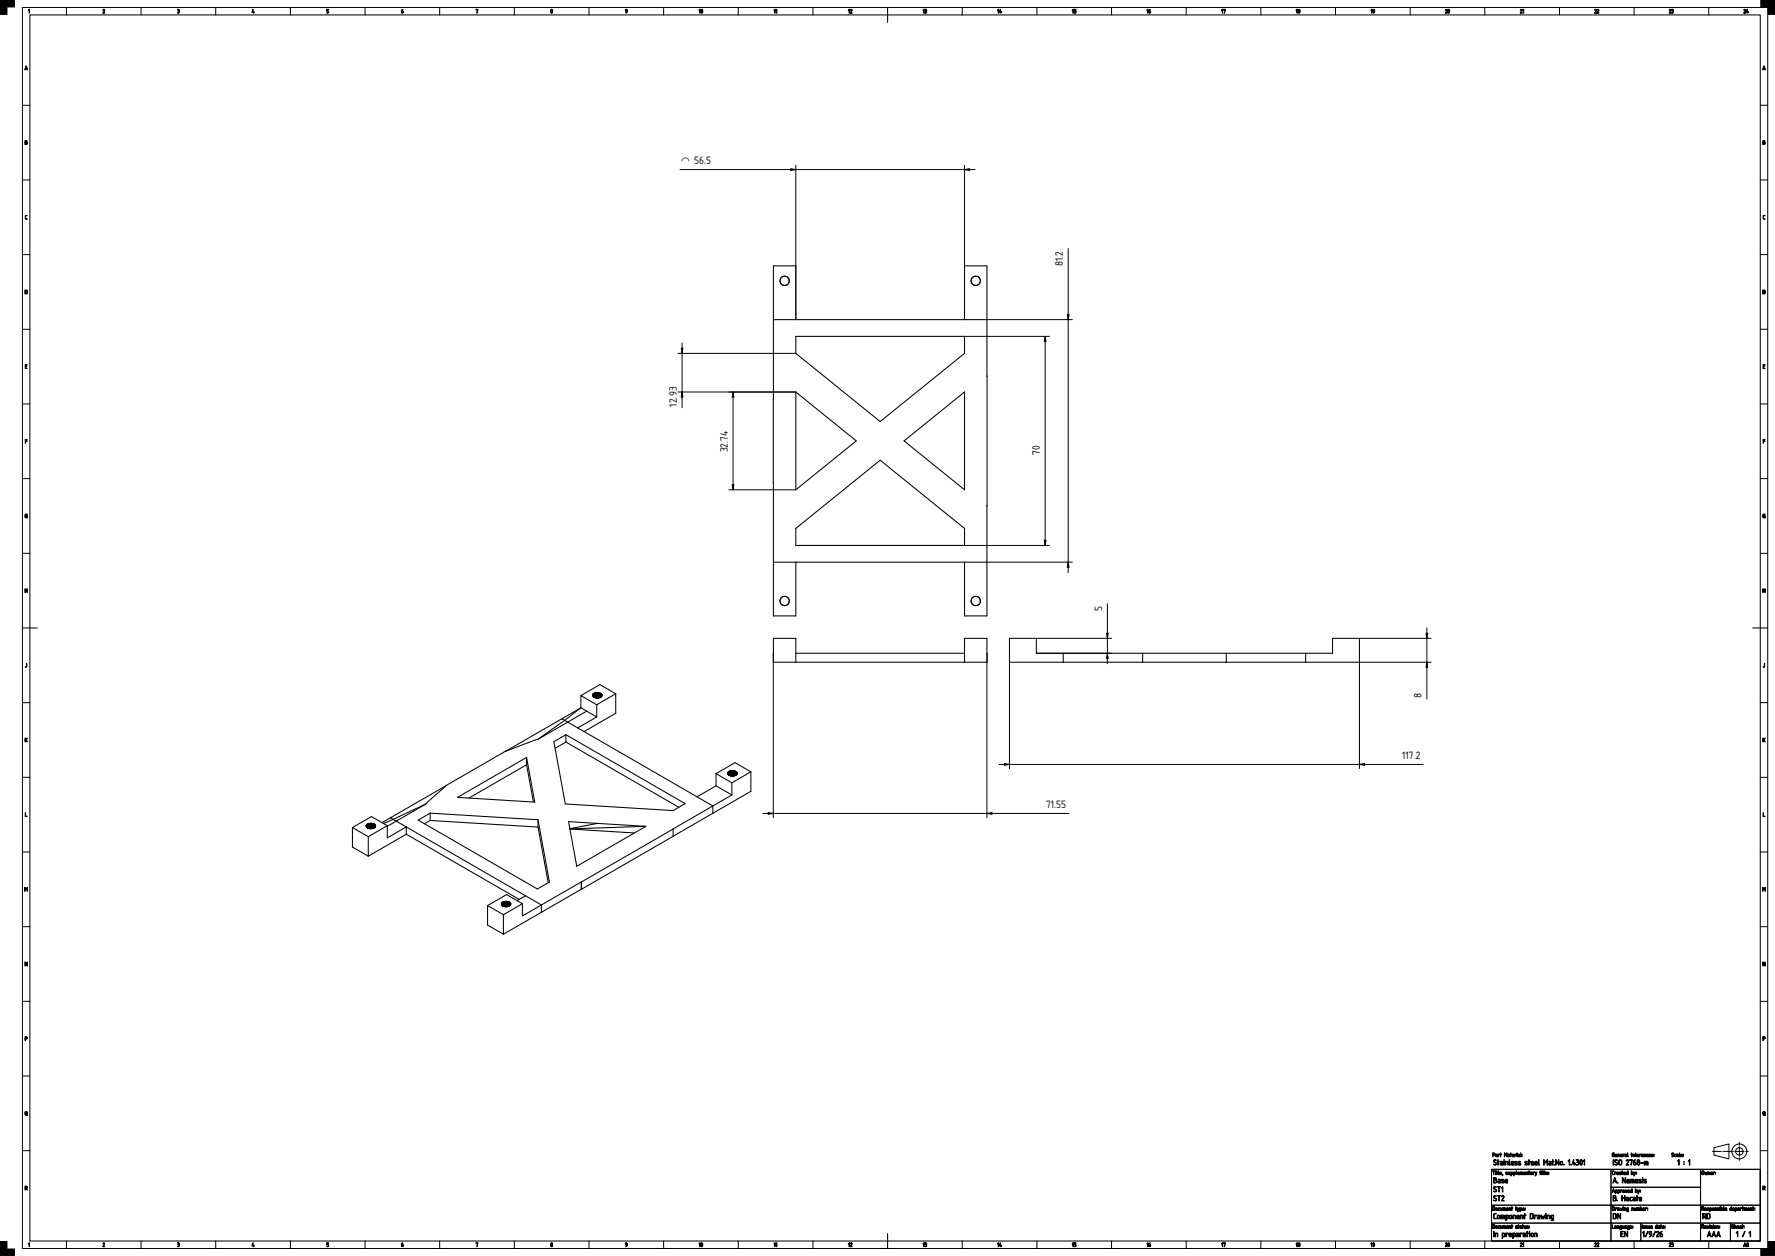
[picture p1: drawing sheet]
<svg xmlns="http://www.w3.org/2000/svg" width="1189mm" height="841mm" viewBox="0 0 1189 841" stroke-linecap="round" stroke-linejoin="round" font-family="sans-serif">
<defs><g id="words">
<g font-size="6.7">
<text x="456" y="110">◠ 56.5</text>
<text x="712" y="178" transform="rotate(-90 712 178)">81.2</text>
<text x="453" y="272" transform="rotate(-90 453 272)">12.93</text>
<text x="487" y="303" transform="rotate(-90 487 303)">32.74</text>
<text x="697" y="305" transform="rotate(-90 697 305)">70</text>
<text x="738" y="409" transform="rotate(-90 738 409)">5</text>
<text x="952" y="467" transform="rotate(-90 952 467)">8</text>
<text x="939" y="508">117.2</text>
<text x="701" y="541">71.55</text>
</g>
</g></defs>
<path d="M20 10h1159v821h-1159zM594 5v10M15 420h10M1174 420h10M999 783h180v48h-180zM594 826v10" fill="none" stroke="#000" stroke-width=".7"/>
<g fill="none" stroke="#000" stroke-width=".67">
<path d="M15 5h1169v831h-1169zM44 5v5M94 5v5M144 5v5M194 5v5M244 5v5M294 5v5M344 5v5M394 5v5M444 5v5M494 5v5M544 5v5"/>
<path d="M644 5v5M694 5v5M744 5v5M794 5v5M844 5v5M894 5v5M944 5v5M994 5v5M1044 5v5M1094 5v5M1144 5v5M15 70h5"/>
<path d="M1179 70h5M15 120h5M1179 120h5M15 170h5M1179 170h5M15 220h5M1179 220h5M15 270h5M1179 270h5M15 320h5M1179 320h5M15 370h5"/>
<path d="M1179 370h5M590 435h.1M15 470h5M1179 470h5M15 520h5M1179 520h5M15 570h5M1179 570h5M15 620h5M1179 620h5M15 670h5M1179 670h5"/>
<path d="M15 720h5M1179 720h5M15 770h5M1148 768l10-2v10l-10-3zM1179 770h5M999 783h80v24h-80zM1079 795h60v12h-60zM1079 783h60v12h-60zM1139 783h40v24h-40zM999 807h80v12h-80zM999 819h80v12h-80zM1079 807h60v12h-60z"/>
<path d="M1079 819h20v12h-20zM1099 819h40v12h-40zM1139 819h20v12h-20zM1139 807h40v12h-40zM1159 819h20v12h-20zM44 831v5M94 831v5M144 831v5M194 831v5M244 831v5M294 831v5M344 831v5"/>
<path d="M394 831v5M444 831v5M494 831v5M544 831v5M644 831v5M694 831v5M744 831v5M794 831v5M844 831v5M894 831v5M944 831v5M994 831v5"/>
<path d="M1044 831v5M1094 831v5M1144 831v5"/>
<circle cx="1165" cy="771" r="5"/>
<circle cx="1165" cy="771" r="2.5"/>
</g>
<g fill="#000" stroke="#000" stroke-width=".67">
<path d="M20 6v3v-2h-1zM69 6l1 1-1 2h1h-1l1-2zM119 6h1v1a1 1 0 0 1 0 1 1 1 0 0 1-1 1 .7 .7 0 0 0 1-1 .7 .7 0 0 0-1-1h1zM169 6v2h1v1l-1-1zM219 6h1h-1v1l1 1v1h-1l1-1-1-1zM319 6h1l-1 3 1-3-1 1zM17 144h1l-1 1v1l1 1-1-1zM1181 144h1l-1 1v1l1 1-1-1zM17 244h1h-1v1h1h-1v2h1h-1zM1181 244h1h-1v1h1h-1v2h1h-1zM17 294h1h-1v1h1h-1v2zM1181 294h1h-1v1h1h-1v2z"/>
<path d="M17 344h1l-1 1v2h1v-2v2l-1-1zM1181 344h1l-1 1v2h1v-2v2l-1-1zM17 394v1h1v-1v3v-2h-1v2zM1181 394v1h1v-1v3v-2h-1v2zM18 444v2l-1 1 1-1zM1182 444v2l-1 1 1-1zM17 494v1l1-1v1v2l-1-2v2zM1181 494v1l1-1v1v2l-1-2v2zM17 544v3h1h-1zM1181 544v3h1h-1zM17 594v1l1-1v3v-2l-1 1v-1v2zM1181 594v1l1-1v3v-2l-1 1v-1v2z"/>
<path d="M17 644l1 2v-2v3l-1-2v2zM1181 644l1 2v-2v3l-1-2v2zM20 832v3v-2h-1zM69 832l1 1-1 2h1h-1l1-2zM119 832h1v1a1 1 0 0 1 0 1 1 1 0 0 1-1 1 .7 .7 0 0 0 1-1 .7 .7 0 0 0-1-1h1zM169 832v2h1v1l-1-1zM219 832h1h-1v1l1 1v1h-1l1-1-1-1zM319 832h1l-1 3 1-3-1 1z"/>
<path d="M269 7l1-1-1 1a.8 .8 0 0 1 1 1 .8 .8 0 0 1 0 1 .8 .8 0 0 1-1-1zM269 8h1z"/>
<path d="M369 8a.5 .5 0 0 0 1 0 .5 .5 0 0 0-1 0zM369 7a.5 .5 0 0 0 1 0 .5 .5 0 0 0-1 0zM369 6h1v1a.9 .9 0 0 1 0 1 .9 .9 0 0 1-1 0z"/>
<path d="M419 6a1.5 1.5 0 0 1 0 3l1-1-1-1zM419 7a.5 .5 0 0 0 1 0 .5 .5 0 0 0-1 0z"/>
<path d="M469 6v3v-2h-1zM470 6v3v-2zM470 6a1.2 1.2 0 0 1 1 1 1.2 1.2 0 0 1-1 2z"/>
<path d="M519 6v3v-2h-1zM520 6v3v-2z"/>
<path d="M569 6v3v-2h-1zM570 6l1 1-1 2h1h-2l1-2z"/>
<path d="M619 6v3v-2h-1zM619 6h1l1 1a1 1 0 0 1 0 1 1.1 1.1 0 0 1-2 1 .7 .7 0 0 0 1-1 .7 .7 0 0 0 0-1z"/>
<path d="M669 6v3v-2h-1zM670 6v2h1l-1 1-1-1z"/>
<path d="M719 6v3v-2h-1zM719 6h2h-1v1l1 1-1 1h-1l1-1-1-1z"/>
<path d="M769 6v3v-2h-1zM770 7v-1v1a.8 .8 0 0 1 1 1 .8 .8 0 0 1-1 1 .8 .8 0 0 1-1-1z"/>
<path d="M819 6v3v-2h-1zM819 6h2l-1 3v-3v1z"/>
<path d="M869 6v3v-2h-1zM870 8a.5 .5 0 0 0 1 0 .5 .5 0 0 0-1 0zM870 6l1 1a.9 .9 0 0 1 0 1 .9 .9 0 0 1-1 0z"/>
<path d="M919 6v3v-2h-1zM920 6a1.5 1.5 0 0 1 0 3v-1v-1z"/>
<path d="M968 6l1 1-1 2h1h-1l1-2zM970 6v3l1-2zM970 6a1.2 1.2 0 0 1 1 1 1.2 1.2 0 0 1-1 2z"/>
<path d="M1018 6l2 1-1 2h1h-2l1-2zM1020 6v3v-2z"/>
<path d="M1068 6l1 1-1 2h1h-1l1-2zM1070 6l1 1-1 2h1h-1l1-2z"/>
<path d="M1118 6l1 1-1 2h1h-1l1-2zM1120 6h1v1a1 1 0 0 1 0 1 1 1 0 0 1-1 1 .7 .7 0 0 0 1-1 .7 .7 0 0 0-1-1h1z"/>
<path d="M1168 6l1 1-1 2h1h-1l1-2zM1170 6v2h1v1l-1-1z"/>
<path d="M17 44l1 3v-1l-1 1zM18 45l-1 1h1z"/>
<path d="M1181 44l1 3v-1l-1 1zM1181 45v1h1z"/>
<path d="M17 94l1 1v1v1h-1zM17 96v1l1-1zM17 94v1h1z"/>
<path d="M1181 94l1 1v1v1h-1zM1181 96v1l1-1zM1181 94v1h1z"/>
<path d="M17 194v3h1v-2zM17 194l1 1v2h-1z"/>
<path d="M1181 194v3h1v-2zM1181 194l1 1v2h-1z"/>
<path d="M17 694v2l1-1zM17 694h1v1v1h-1v1z"/>
<path d="M1181 694v2l1-1zM1181 694h1v1v1h-1v1z"/>
<path d="M17 745v1l1 1v-2zM17 744l1 1v2l-1-1z"/>
<path d="M1181 745v1l1 1v-2zM1181 744l1 1v2l-1-1z"/>
<path d="M1000 772v1h1v-1zM1000 772h1v1l-1 1v1zM1002 774h1zM1002 773h1v2l-1-1h1zM1003 773h1l-1 2zM1005 772l1 1h-1v2zM1008 772v1l1-1v3v-2l-1 1v-1v2zM1010 774h1zM1010 773h1v2l-1-1h1zM1012 772v1v2zM1013 773l1 1zM1013 773h1v1h-1l1 1-1-1zM1015 773h1h-1v2zM1016 773v2zM1017 774h1zM1017 773h1v2l-1-1h1zM1018 772l1 3z"/>
<path d="M1001 777h1h-1l1 1a1 1 0 0 1 0 2 1.1 1.1 0 0 1-2-1l2 1v-1l-2-1zM1003 777l1 1-1 2v-2zM1005 779v1h1v-1zM1005 778h1v2h-1v-1h1v-1zM1007 778v2zM1007 777a.5 .5 0 0 1 1 0 .5 .5 0 0 1-1 0zM1008 778h2v2v-2h-1l-1 2zM1011 777v3zM1013 778l-1 1h2l-1-1zM1012 778h2v1h-2l2 1h-2zM1015 778h1h-1l1 1a.8 .8 0 0 1 0 1 .8 .8 0 0 1-1 0h1l-1-1zM1017 778h1h-1l1 1a.8 .8 0 0 1 0 1 .8 .8 0 0 1-1 0h1l-1-1zM1021 778h2h-1l1 1a.8 .8 0 0 1 0 1 1 1 0 0 1-2 0h2l-2-1zM1024 777v1h1h-1v2v-2zM1026 778v1h1v-1zM1026 778h1v1h-1l1 1h-1zM1028 778v1h1v-1zM1028 778h2v1h-2l2 1h-2zM1030 777l1 3h-1zM1034 777l1 1 1-1v3v-3l-1 2-1-2v3zM1038 779v1h1v-1zM1037 778h2v2h-2v-1h2v-1zM1040 777v1h1h-1v2l-1-2zM1042 777l2 2v-2v3l-2-3v3zM1045 778v1l1 1v-2zM1045 779a1.2 1.2 0 0 1 2 0 1.2 1.2 0 0 1-2 0zM1047 780h1zM1051 777v3v-3h-1zM1052 780h1zM1054 777v2l1-1v1v1l-1-1h-1zM1056 777h1v1a1.3 1.3 0 0 1 0 2 1.3 1.3 0 0 1-1 0 .9 .9 0 0 0 1-1 .9 .9 0 0 0-1-1l1-1zM1059 777a1.8 1.8 0 0 0 0 3l1-2zM1059 777a1.8 1.8 0 0 1 1 1 1.8 1.8 0 0 1-1 2l-1-2zM1061 777v3v-3h-1z"/>
<path d="M1080 777l1 3zM1082 777h1h-1l1 1a1 1 0 0 1 0 2 1 1 0 0 1-1-1l1 1v-1l-2-1zM1085 777v2v1l1-1v-2zM1084 777h2v2v1l-2-1zM1089 777h2l-1 3h1h-2l2-3h-1h-1zM1092 777h1l-1 3 1-3h-1zM1094 777h1l-1 1a1 1 0 0 1 2 0 1.1 1.1 0 0 1-1 2 1 1 0 0 1-1-1zM1094 778v2h1v-1zM1097 779a.7 .7 0 0 0 1 0 .7 .7 0 0 0-1 0zM1097 777a.6 .6 0 0 0 1 0 .6 .6 0 0 0-1 0zM1097 777h1v1a1.1 1.1 0 0 1 0 2 1.1 1.1 0 0 1-1 0 1.1 1.1 0 0 1 0-2zM1099 779h2zM1101 778h3v2l-1-2v2l-1-2-1 2z"/>
<path d="M1080 772h1l-1 1v1h1v-1v2l-1-1zM1082 773l1 1zM1082 773h1v1h-1l1 1-1-1zM1084 773h1v2l-1-2v2zM1086 773v1zM1085 773h1v1h-1l1 1-1-1zM1087 773h1h-1v2zM1088 773h2v2l-2-1h1zM1090 772v3zM1093 772v1v2zM1094 773v1l1-1zM1093 774a1 1 0 0 1 2 0 1 1 0 0 1-2 0zM1096 772v3zM1097 773v1zM1097 773h1v1h-1l1 1-2-1zM1098 773h1h-1v2zM1100 774h1zM1100 773h1v2l-1-1h1zM1101 773h1v2v-2h-1v2zM1103 773h1h-1v1l1 1-1-1zM1105 773v1zM1105 773h1v1h-1l1 1-2-1zM1106 773h1h-1l1 1v1l-1-1h1z"/>
<path d="M1120 772h1l-1 1h1a.7 .7 0 0 1 0 1 .7 .7 0 0 1-1 0h1l-1-1zM1122 773h1h-1v1l1 1-1-1zM1123 774h1zM1123 773h1v2l-1-1h1zM1125 772v3zM1126 773l1 1zM1126 773h1v1h-1l1 1-1-1z"/>
<path d="M1124 777l1 3-1-3zM1128 779v1zM1131 777l1 3-1-3z"/>
<path d="M17 794v2l1-1zM17 794l1 1v1v1v-1h-1v1z"/>
<path d="M1000 784h1l-1 3v-3zM1002 785v2zM1003 784v1v2zM1004 784v3zM1005 785l1 1zM1005 785h1v1h-1l1 1-1-1zM1006 786v1zM1009 785h1h-1l1 1v1l-1-1h1zM1010 785l1 1v-1v2l-1-1zM1012 785v1h1v-1zM1012 785a.9 .9 0 0 1 1 1 .9 .9 0 0 1-1 1zM1014 785v1h1v-1zM1014 785a.9 .9 0 0 1 1 1 .9 .9 0 0 1-1 1zM1016 784v3zM1017 785v1zM1017 785h1v1h-1l1 1-2-1zM1018 785a1.2 1.2 0 0 1 2 0 1.2 1.2 0 0 1 0 2l-1-2v2v-2h-1v2zM1021 785v1zM1021 785h1v1h-1l1 1-2-1zM1022 785h1v2v-2h-1v2zM1024 784l1 1h-1v2zM1025 786h1zM1025 785h1v2l-1-1h1zM1027 785h1h-1v2zM1028 785l1 1v-1v2zM1032 784v1v2zM1033 785v2zM1033 784l1 1v2zM1035 784v3zM1036 785l1 1zM1036 785h1v1h-1l1 1-1-1z"/>
<path d="M1001 795h1h-1l1 1a1 1 0 0 1 0 2 1.1 1.1 0 0 1-2-1l2 1v-1l-2-1zM1003 795h2h-1v3v-3zM1006 795v3v-3h-1z"/>
<path d="M1000 789h2l1 2-1 1h-2zM1001 790v2h1v-1zM1001 789v1h1v-1zM1004 791v1h1v-1zM1003 790h2v2h-2l1-1h1v-1zM1006 790h1h-1l1 1a.8 .8 0 0 1 0 1 .8 .8 0 0 1-1 0h1l-1-1zM1008 790v1h1v-1zM1008 790h2v1h-2l2 1h-2z"/>
<path d="M1080 784h1h-1v2l1 1-1-1zM1081 785h1v2zM1083 785l1 1zM1083 785h1v1h-1l1 1-1-1zM1085 786h1zM1085 785h1v2l-1-1h1zM1086 784l1 1v2zM1088 785l1 1zM1088 785h1v1h-1l1 1-1-1zM1090 785v1v-1zM1089 785h1v-1v3l-1-1zM1093 785v1l1-1zM1093 784v1h1v2l-1-1zM1094 785l1 1v-1v2z"/>
<path d="M1081 796v3v-1h-1zM1081 797l-1 1h1zM1082 797v1h1v-1zM1082 797a.9 .9 0 0 1 1 1 .9 .9 0 0 1-1 1zM1084 797v1h1v-1zM1084 797a.9 .9 0 0 1 1 1 .9 .9 0 0 1-1 1zM1085 797h1v2zM1087 797l1 1v-1zM1087 798a.9 .9 0 0 1 1 0 .9 .9 0 0 1-1 0zM1089 797v1l1-1-1 2zM1091 797v1zM1090 797h1v1h-1l1 1-1-1zM1092 797v1h1v-1zM1092 797h1v-1v3l-1-1zM1095 797v1h1v-1zM1095 796v1h2l-1 2-1-1zM1097 797l1 1v-1l-1 2z"/>
<path d="M1081 789l2 3-1-1h-1l-1 1zM1082 789l-1 2h1zM1083 792h1zM1087 789l1 2 1-2v3l-2-3v3zM1090 790v1h1v-1zM1090 790h1v1h-1l1 1h-1zM1092 790h2l1 2-1-2h-1v2v-2h-1v2zM1096 790v1h1l-1-1zM1096 790h1v1h-1l1 1h-2zM1098 790h1h-1l1 1a.8 .8 0 0 1 0 1 .8 .8 0 0 1-1 0h1l-1-1zM1100 790v2zM1101 790h2h-2l1 1a.8 .8 0 0 1 0 1 .8 .8 0 0 1-1 0h1l-1-1z"/>
<path d="M1140 784v2h1v-1zM1140 784l1 1v2l-1-1zM1142 785v1l1-1v1v-1v2v-1l-1 1zM1144 785h1v2v-2h-1v2zM1146 785l1 1zM1146 785h1v1h-1l1 1-1-1zM1147 785h1l-1 2z"/>
<path d="M1181 794v2l1-1zM1181 794l1 1v1v1v-1h-1v1z"/>
<path d="M1000 808v2h1v-1zM1000 808h1v3h-1zM1002 809l1 1v-1zM1001 810a1 1 0 0 1 2 0 1 1 0 0 1-2 0zM1004 809v1v1v-1zM1005 809v1h1v-1v2l-1-1zM1007 809a1.2 1.2 0 0 1 1 0 1.2 1.2 0 0 1 0 2v-2v2l-1-2v2zM1009 809l1 1zM1009 809h1v1h-1l1 1-1-1zM1011 809h1v2v-2h-1v2zM1013 808v1v2zM1015 808l1 1h-1v2zM1016 809l1 1 1-1-1 2zM1018 809v1h1v-1zM1018 809a.9 .9 0 0 1 1 1 .9 .9 0 0 1-1 1zM1020 809l1 1zM1020 809h1v1h-1l1 1-1-1z"/>
<path d="M1001 801h1h-1l1 1a1 1 0 0 1 0 2 1.1 1.1 0 0 1-2-1l2 1v-1l-2-1zM1003 801h2h-1v3v-3zM1006 801h1l-1 3h1h-1l1-3h-1z"/>
<path d="M1001 813h1h-1v2l1 1h-2zM1003 814v1l1 1v-2zM1002 815a1.5 1.5 0 0 1 3 0 1.5 1.5 0 0 1-3 0zM1005 814h3v2l-1-2v2l-1-2-1 2zM1009 814v2h1v-2zM1009 814a1.4 1.4 0 0 1 1 0 1.4 1.4 0 0 1 0 2h-1v1zM1012 814l-1 1 1 1v-2zM1011 815a1.2 1.2 0 0 1 2 0 1.2 1.2 0 0 1-2 0zM1013 814h2v2v-2h-1l-1 2zM1016 814v1h1v-1zM1016 814h2v1h-2l2 1h-2zM1018 814h2v2v-2h-1l-1 2zM1021 813v1h1h-1v2v-2zM1025 813v3h1l1-3zM1025 813h1h1v3h-1h-1zM1028 814h1h-1v2zM1030 815v1h1v-1zM1030 814h1v2h-1v-1h1v-1zM1032 814l1 1v-1l1 1 1-1-1 2-1-1v1zM1035 814v2zM1035 813a.5 .5 0 0 1 1 0 .5 .5 0 0 1-1 0zM1036 814h2v2v-2h-1l-1 2zM1039 814v2h1v-2zM1039 814h2l-1 3h-1h1v-1a1.4 1.4 0 0 1-1-1 1.4 1.4 0 0 1 0-1z"/>
<path d="M1080 808v2h1v-1zM1080 808h1v3h-1zM1082 809h1h-1v2zM1083 810h1zM1083 809h1v2l-1-1h1zM1085 809v1l1-1v1l1-1-1 2v-1l-1 1zM1087 809v2zM1088 809h1v2v-2h-1v2zM1090 809v1h1v-1zM1090 809h1l-1 2h1l-1-1zM1093 809h1v2v-2h-1v2zM1095 809v1h1v-1v2l-1-1zM1096 809a1.2 1.2 0 0 1 2 0 1.2 1.2 0 0 1 0 2v-2l-1 2v-2h-1v2zM1099 809v1l1-1zM1099 808v1h1v2l-1-1zM1101 809v1zM1100 809h2v1h-1l1 1-2-1zM1102 809h1h-1v2z"/>
<path d="M1081 813v3h1v-3zM1080 813h2h1v3h-1h-2zM1083 813l2 2v-2v3l-1-3-1 3z"/>
<path d="M1080 801h2l1 2-1 1h-2zM1081 802v2h1v-1zM1081 801v1h1v-1zM1086 801l1 1h1v-1v3v-2h-1l-1 2zM1090 802l-1 1h2l-1-1zM1089 802h2v1h-2l2 1h-2zM1092 802h1a1.1 1.1 0 0 0-1 1 1.1 1.1 0 0 0 1 1 1 1 0 0 1-1 0 1 1 0 0 1 0-2zM1094 803v1h1v-1zM1094 802h1v2h-1v-1h1v-1zM1096 801l1 1-1 2v-2zM1098 802v1h1v-1zM1098 802h1l1 1h-2l2 1h-2z"/>
<path d="M1140 808v1h1v-1zM1140 808h1v2v1v-1h-1v1zM1142 809l1 1zM1142 809h1v1h-1l1 1-1-1zM1143 809h2h-1l1 1-1 1-1-1h1zM1145 809v1h1v-1zM1145 809a.9 .9 0 0 1 1 1 .9 .9 0 0 1-1 1zM1147 809l1 1v-1zM1147 810a.9 .9 0 0 1 1 0 .9 .9 0 0 1-1 0zM1149 809h1v2v-2h-1v2zM1150 809h1h-1l1 1v1l-1-1h1zM1152 809v2zM1153 809v1h1v-1zM1153 808v1h1v2l-1-1zM1155 808v3zM1156 809v1zM1156 809h1v1h-1l1 1-2-1zM1159 809v1h1v-1zM1159 809h1v-1v3l-1-1zM1161 809v1zM1161 809h1v1h-1l1 1-2-1zM1162 809v1h1v-1zM1162 809a1.1 1.1 0 0 1 2 1 1.1 1.1 0 0 1-2 1zM1164 810h1zM1164 809h1v2l-1-1h1zM1166 809h1h-1v2zM1167 808l1 1h-1v2zM1168 809a1.2 1.2 0 0 1 2 0 1.2 1.2 0 0 1 0 2l-1-2v2v-2h-1v2zM1171 809l1 1zM1171 809h1v1h-1l1 1-1-1zM1172 809h1v2v-2h-1v2zM1174 808l1 1h-1v2z"/>
<path d="M1141 813v1h1v-1zM1140 813h2v2l1 1-1-1h-1l-1 1zM1144 813v3h1v-3zM1143 813h2v3h-2z"/>
<path d="M269 833l1-1-1 1a.8 .8 0 0 1 1 0 1 1 0 0 1 0 2 .8 .8 0 0 1-1-1zM269 834h1z"/>
<path d="M369 834a.5 .5 0 0 0 1 0 .5 .5 0 0 0-1 0zM369 833a.5 .5 0 0 0 1 0 .5 .5 0 0 0-1 0zM369 832h1v1a.9 .9 0 0 1 0 1 .9 .9 0 0 1-1 0z"/>
<path d="M419 832a1.5 1.5 0 0 1 0 3l1-1-1-1zM419 833a.5 .5 0 0 0 1 0 .5 .5 0 0 0-1 0z"/>
<path d="M469 832v3v-2h-1zM470 832v3v-2zM470 832a1.2 1.2 0 0 1 1 1 1.2 1.2 0 0 1-1 2z"/>
<path d="M519 832v3v-2h-1zM520 832v3v-2z"/>
<path d="M569 832v3v-2h-1zM570 832l1 1-1 2h1h-2l1-2z"/>
<path d="M619 832v3v-2h-1zM619 832h1l1 1a1 1 0 0 1 0 1 1.1 1.1 0 0 1-2 1 .7 .7 0 0 0 1-1 .7 .7 0 0 0 0-1z"/>
<path d="M669 832v3v-2h-1zM670 832v2h1l-1 1-1-1z"/>
<path d="M719 832v3v-2h-1zM719 832h2h-1v1l1 1-1 1h-1l1-1-1-1z"/>
<path d="M769 832v3v-2h-1zM770 833v-1v1a.8 .8 0 0 1 1 0 1.1 1.1 0 0 1-1 2 .8 .8 0 0 1-1-1z"/>
<path d="M819 832v3v-2h-1zM819 832h2l-1 3v-3v1z"/>
<path d="M869 832v3v-2h-1zM870 834a.5 .5 0 0 0 1 0 .5 .5 0 0 0-1 0zM870 832l1 1a.9 .9 0 0 1 0 1 .9 .9 0 0 1-1 0z"/>
<path d="M919 832v3v-2h-1zM920 832a1.5 1.5 0 0 1 0 3v-1v-1z"/>
<path d="M968 832l1 1-1 2h1h-1l1-2zM970 832v3l1-2zM970 832a1.2 1.2 0 0 1 1 1 1.2 1.2 0 0 1-1 2z"/>
<path d="M1000 820v2h1v-1zM1000 820h1v3h-1zM1002 821l1 1v-1zM1001 822a1 1 0 0 1 2 0 1 1 0 0 1-2 0zM1004 821v1v1v-1zM1005 821v1h1v-1v2l-1-1zM1007 821a1.2 1.2 0 0 1 1 0 1.2 1.2 0 0 1 0 2v-2v2l-1-2v2zM1009 821l1 1zM1009 821h1v1h-1l1 1-1-1zM1011 821h1v2v-2h-1v2zM1013 820v1v2zM1015 821h1h-1l1 1v1l-1-1h1zM1017 820l1 1h-1v2zM1018 822h1zM1018 821h1v2l-1-1h1zM1020 820l1 1h-1v2zM1021 821v1h1v-1v2l-1-1zM1023 821h1h-1l1 1v1l-1-1h1z"/>
<path d="M1000 825l1 3zM1001 826h2v2v-2h-1l-1 2zM1006 826v2h1l1-2zM1006 826a1.4 1.4 0 0 1 2 0 1.4 1.4 0 0 1-1 2h-1v1zM1009 826h1h-1v2zM1011 826v1h1v-1zM1011 826h1v1h-1l1 1h-1zM1014 826v2l1-2zM1013 826a1.4 1.4 0 0 1 2 0 1.4 1.4 0 0 1-1 2l-1 1zM1016 827v1h1v-1zM1016 826h1v2h-1v-1h1v-1zM1018 826h2h-1h-1v2zM1020 827l1 1v-1zM1020 826h2v2h-2v-1h1v-1zM1023 825v1h1h-1v2l-1-2zM1024 826v2zM1024 825a.5 .5 0 0 1 1 0 .5 .5 0 0 1-1 0zM1026 826v1v1l1-2zM1025 827a1.2 1.2 0 0 1 2 0 1.2 1.2 0 0 1-2 0zM1028 826h2v2l-1-2h-1v2z"/>
<path d="M1018 832l2 1-1 2h1h-2l1-2zM1020 832v3v-2z"/>
<path d="M1068 832l1 1-1 2h1h-1l1-2zM1070 832l1 1-1 2h1h-1l1-2z"/>
<path d="M1080 820v2l1 1h-1zM1082 821h1v2l-2-1h1zM1083 821h1v2v-2h-1v2zM1085 821v1h1v-1zM1085 821h1v2h-1h1l-1-1zM1087 821v1h1v-1v2l-1-1zM1088 821h2l-1 2-1-1h1zM1090 821v1h1v-1zM1090 821h1v2h-1h1l-1-1zM1092 821l1 1zM1092 821h1v1h-1l1 1-1-1z"/>
<path d="M1086 825h1h-1v1h1h-1v2h1h-1zM1088 825l2 2v-2v3l-2-3v3z"/>
<path d="M1100 820v3zM1101 821h1h-1l1 1v1l-2-1h1zM1102 821h1h-1l1 1v1l-1-1h1zM1104 821v1h1v-1v2l-1-1zM1106 821l1 1zM1106 821h1v1h-1l1 1-1-1zM1109 821v1h1v-1zM1109 821h1v-1v3l-1-1zM1111 821h1v2l-2-1h1zM1112 820l1 1-1 2zM1114 821v1zM1114 821h1v1h-1l1 1-2-1z"/>
<path d="M1101 825v3v-3h-1zM1104 825l-2 3zM1105 825a1.8 1.8 0 0 1 1 1 1.8 1.8 0 0 1-1 2l1-1-1-1zM1105 826a.7 .7 0 0 0 1 0 .7 .7 0 0 0-1 0zM1109 825l-2 3zM1110 825h1l-1 3h1h-2l2-3h-1h-1zM1112 825h1l-1 1a1 1 0 0 1 2 0 1.1 1.1 0 0 1-1 2 1 1 0 0 1-1-1zM1112 826v2h1v-1z"/>
<path d="M1118 832l1 1-1 2h1h-1l1-2zM1120 832h1v1a1 1 0 0 1 0 1 1 1 0 0 1-1 1 .7 .7 0 0 0 1-1 .7 .7 0 0 0-1-1h1z"/>
<path d="M1140 820v1h1v-1zM1140 820h1v1v2v-1h-1v1zM1142 821l1 1zM1142 821h1v1h-1l1 1-1-1zM1143 821l1 1 1-1-1 2zM1145 821v2zM1146 821h1h-1l1 1v1l-1-1h1zM1148 821v2zM1147 820a.5 .5 0 0 1 1 0 .5 .5 0 0 1-1 0zM1149 821v1v-1zM1148 822a1 1 0 0 1 2 0 1 1 0 0 1-2 0zM1150 821h1v2v-2h-1v2z"/>
<path d="M1145 825l1 3v-1h-2v1zM1145 825l-1 2h1zM1148 825l1 3v-1h-2v1zM1148 825l-1 2h1zM1151 825l1 3v-1h-2v1zM1151 825l-1 2h2z"/>
<path d="M1160 820h1l-1 1h1a.7 .7 0 0 1 0 1 .7 .7 0 0 1-1 0h1l-1-1zM1162 820v1h1v2l-1-2v2zM1164 821v1zM1164 821h1v1h-1l1 1-2-1zM1165 821l1 1zM1165 821h1v1h-1l1 1-1-1zM1167 820l1 1h-1v2z"/>
<path d="M1164 825v3v-3h-1zM1169 825l-2 3zM1172 825v3v-3h-1z"/>
<path d="M1169 832v3v-1l-1 1zM1169 833l-1 1h1zM1170 832l1 3v-2zM1170 832a1.2 1.2 0 0 1 1 1 1.2 1.2 0 0 1-1 2z"/>
</g>
<path d="M0 0h10v5h-5v5h-5zM1179 0h10v10h-5v-5h-5zM0 831h5v5h5v5h-10zM1179 836h5v-5h5v10h-10z" fill="#000"/>
<path d="M1147 771h24" fill="none" stroke="#000" stroke-width=".67" stroke-dasharray="6 .7 .1 .7" stroke-dashoffset=".2"/>
<path d="M1165 777v-12" fill="none" stroke="#000" stroke-width=".67" stroke-dasharray="6 .7 .1 .7" stroke-dashoffset="4.6"/>
<g fill="#fff">
<path d="M518 427h15v10h113v-10h15v16h-143z" fill-rule="evenodd"/>
<path d="M533 437h113v6h-113z" fill-rule="evenodd"/>
<path d="M518 427h15v16h-15z" fill-rule="evenodd"/>
<path d="M646 427h15v16h-15z" fill-rule="evenodd"/>
<path d="M661 437v6z" fill-rule="evenodd"/>
<path d="M518 437v6z" fill-rule="evenodd"/>
</g>
<path d="M518 437h.1M533 437h113M661 437v6h-143v-16h15v16M646 443v-16h15v16" fill="none" stroke="#000" stroke-width=".7"/>
<path d="M518 443v104M661 443v104M511 545h205" fill="none" stroke="#000" stroke-width=".67"/>
<path d="M514 544l4 1h-4zM661 545l4-1v1z" fill="#000" stroke="#000" stroke-width=".67"/>
<g fill="#fff">
<path d="M606 295l40-33v66z"/>
<path d="M533 262l41 33-41 33z"/>
<path d="M518 178h15v36h113v-36h15v234h-15v-36h-113v36h-15z" fill-rule="evenodd"/>
<path d="M518 214h143v162h-143z" fill-rule="evenodd"/>
<path d="M533 354l57-46 56 46v11h-113z" fill-rule="evenodd"/>
<path d="M533 225h113v12l-56 45-57-45z" fill-rule="evenodd"/>
<path d="M646 376h15v36h-15z" fill-rule="evenodd"/>
<path d="M646 178h15v36h-15z" fill-rule="evenodd"/>
<path d="M518 376h15v36h-15z" fill-rule="evenodd"/>
<path d="M518 178h15v36h-15z" fill-rule="evenodd"/>
<circle cx="654" cy="402" r="3"/>
<circle cx="654" cy="188" r="3"/>
<circle cx="526" cy="402" r="3"/>
<circle cx="526" cy="188" r="3"/>
</g>
<g fill="none" stroke="#000" stroke-width=".7">
<path d="M518 214h143M533 214v-36h-15v234h15v-36M646 214v-36h15v234h-15v-36M533 225h113v12l-56 45-57-45zM518 267h.1M533 262l41 33-41 33zM606 295l40-33v66zM518 323h.1M533 354l57-46 56 46v11h-113zM518 376h143"/>
<circle cx="526" cy="188" r="3"/>
<circle cx="654" cy="188" r="3"/>
<circle cx="526" cy="402" r="3"/>
<circle cx="654" cy="402" r="3"/>
</g>
<g fill="none" stroke="#000" stroke-width=".67">
<path d="M455 114h198M533 111v103M646 111v103M715 166v217M661 214h57M454 237h79M457 230v43M646 225h57M700 225v140M454 262h79M491 262v66M488 328h45"/>
<path d="M646 365h57M661 376h57"/>
</g>
<path d="M530 113l3 1h-3zM646 114l4-1v1zM715 211h1l-1 3zM456 233h1v4zM700 225l1 4h-2zM457 262v4h-1zM491 262l1 4h-2zM490 324h2l-1 4zM699 362h2l-1 3zM715 376l1 4h-1z" fill="#000" stroke="#000" stroke-width=".67"/>
<g fill="#fff">
<path d="M676 427h18v10h18h181v-10h18v16h-235z" fill-rule="evenodd"/>
<path d="M676 427h18v10h18v6h-36z" fill-rule="evenodd"/>
<path d="M875 437h18v-10h18v16h-36z" fill-rule="evenodd"/>
<path d="M765 437h56v6h-56z" fill-rule="evenodd"/>
<path d="M712 437h53v6h-53z" fill-rule="evenodd"/>
<path d="M821 437h54v6h-54z" fill-rule="evenodd"/>
</g>
<path d="M676 427h18v10h199v-10h18v16h-235zM712 437v6M765 437v6M821 437v6M875 437v6" fill="none" stroke="#000" stroke-width=".7"/>
<path d="M742 404v40M694 427h51M694 437h51M911 427h47M956 420v48M676 443v72M958 443h-47v72M669 512h284" fill="none" stroke="#000" stroke-width=".67"/>
<path d="M741 424h1v3zM742 437v4h-1zM955 424h1v3zM956 443v4h-1zM673 511l3 1h-3zM911 512l3-1v1z" fill="#000" stroke="#000" stroke-width=".67"/>
<g fill="#fff">
<path d="M314 534l39-22 4 25z"/>
<path d="M382 555l43 3-39 22z"/>
<path d="M263 549l23-11-21 12z"/>
<path d="M360 495l18-13 2 2z"/>
<path d="M376 481l13-7-11 8z"/>
<path d="M339 604v3z"/>
<path d="M490 516v4z"/>
<path d="M248 551v4z"/>
<path d="M400 464v3z"/>
<path d="M338 604l1 3z"/>
<path d="M249 551v4z"/>
<path d="M401 464l-1 3z"/>
<path d="M491 516v4z"/>
<path d="M340 604v3z"/>
<path d="M338 604v3z"/>
<path d="M401 464v3z"/>
<path d="M399 464v3z"/>
<path d="M489 516l1 4z"/>
<path d="M250 551l-1 4z"/>
<path d="M247 551v4z"/>
<path d="M492 516v4z"/>
<path d="M250 552v3z"/>
<path d="M489 516v3z"/>
<path d="M247 552v3z"/>
<path d="M492 516v3z"/>
<path d="M398 464v3z"/>
<path d="M402 464v3z"/>
<path d="M341 604v3z"/>
<path d="M337 604v3z"/>
<path d="M246 552l1 3z"/>
<path d="M250 551v4z"/>
<path d="M246 552v2z"/>
<path d="M251 552v2z"/>
<path d="M488 517v2z"/>
<path d="M493 517v2z"/>
<path d="M250 552v2z"/>
<path d="M342 604v2z"/>
<path d="M397 465v2z"/>
<path d="M336 604v2z"/>
<path d="M403 465v2z"/>
<path d="M337 604v2z"/>
<path d="M341 604v2z"/>
<path d="M336 605v1z"/>
<path d="M403 465v1z"/>
<path d="M397 465v1z"/>
<path d="M342 605v1z"/>
<path d="M493 517v1z"/>
<path d="M488 517v1z"/>
<path d="M251 553v1z"/>
<path d="M494 517v1z"/>
<path d="M245 553v1z"/>
<path d="M236 554l13-7 7 4 83-48 50-29v-8l13-8 10 7v13l-21 12 76 44 13-8v-8l12-7 11 6v13l-166 96-10-7v-13l12-7 7 4 2-1-76-43-25 14-11-6z" fill-rule="evenodd"/>
<path d="M265 550l21-12 13-12 40-23a164 164 0 0 0 41-19l97 56-114 66z" fill-rule="evenodd"/>
<path d="M371 497l8-5 80 46-8 5-72-5z" fill-rule="evenodd"/>
<path d="M280 549l8-5 72 5 8 42-8 4z" fill-rule="evenodd"/>
<path d="M284 552l4-3 72 5 7 37-7 4z" fill-rule="evenodd"/>
<path d="M372 501l7-4 76 44-4 2-72-5z" fill-rule="evenodd"/>
<path d="M381 550l52 3-47 27z" fill-rule="evenodd"/>
<path d="M306 534l47-27 5 30z" fill-rule="evenodd"/>
<path d="M379 492l80 46-4 3-76-44z" fill-rule="evenodd"/>
<path d="M272 554l80 46-4 2-76-43z" fill-rule="evenodd"/>
<path d="M288 544l72 5v5l-72-5z" fill-rule="evenodd"/>
<path d="M389 591l62-36v5l-62 35z" fill-rule="evenodd"/>
<path d="M247 560l12-7v8l13-7v5l-25 14z" fill-rule="evenodd"/>
<path d="M337 612l13-7v8l13-7v5l-26 15z" fill-rule="evenodd"/>
<path d="M490 524l13-7v13l-26 15v-5l13-8z" fill-rule="evenodd"/>
<path d="M400 472l12-7v13l-21 12-4-3 13-7z" fill-rule="evenodd"/>
<path d="M306 534l47-27v5l-39 22z" fill-rule="evenodd"/>
<path d="M480 518l12-7 11 6-13 7z" fill-rule="evenodd"/>
<path d="M467 534l13-8 10 6-13 8z" fill-rule="evenodd"/>
<path d="M327 606l12-7 11 6-13 7z" fill-rule="evenodd"/>
<path d="M236 554l13-7 10 6-12 7z" fill-rule="evenodd"/>
<path d="M389 466l13-8 10 7-12 7z" fill-rule="evenodd"/>
<path d="M327 606l10 6v14l-10-7z" fill-rule="evenodd"/>
<path d="M236 554l11 6v13l-11-6z" fill-rule="evenodd"/>
<path d="M363 606l26-15v4l-26 16z" fill-rule="evenodd"/>
<path d="M451 555l26-15v5l-26 15z" fill-rule="evenodd"/>
<path d="M382 555l51-2-8 5z" fill-rule="evenodd"/>
<path d="M262 548l37-22-13 12-23 11z" fill-rule="evenodd"/>
<path d="M339 503l37-22 2 1-18 13z" fill-rule="evenodd"/>
<path d="M380 484l13-8 7 4-13 7z" fill-rule="evenodd"/>
<path d="M346 603l6-3 11 6-13 7v-8z" fill-rule="evenodd"/>
<path d="M389 466l11 6v8l-11-6z" fill-rule="evenodd"/>
<path d="M480 518l10 6v8l-10-6z" fill-rule="evenodd"/>
<path d="M382 555l18-4 33 2z" fill-rule="evenodd"/>
<path d="M259 553l6-3 7 4-13 7z" fill-rule="evenodd"/>
<path d="M381 550l19 1-18 4z" fill-rule="evenodd"/>
<path d="M378 482l11-8 4 2-13 8z" fill-rule="evenodd"/>
<path d="M371 497l8-5v5l-7 4z" fill-rule="evenodd"/>
<path d="M360 549l8 42h-1l-7-37z" fill-rule="evenodd"/>
<path d="M280 549l8-5v5l-4 3z" fill-rule="evenodd"/>
<path d="M353 507l5 30h-1l-4-25z" fill-rule="evenodd"/>
<path d="M336 605a3 3 0 0 1 3-2 3 3 0 0 1 3 3l-2 1h-2l-2-1z" fill-rule="evenodd"/>
<path d="M488 517l1-1a2.9 2.9 0 0 1 5 2l-2 1h-3l-1-1z" fill-rule="evenodd"/>
<path d="M246 552h1a2.9 2.9 0 0 1 4 2l-1 1h-3l-2-1z" fill-rule="evenodd"/>
<path d="M397 465a3 3 0 0 1 4-1 3 3 0 0 1 2 2l-2 1h-2l-2-1z" fill-rule="evenodd"/>
<path d="M257 551l6-2 2 1-6 3z" fill-rule="evenodd"/>
<path d="M256 551l6-3 1 1-6 2z" fill-rule="evenodd"/>
<path d="M400 464v3z" fill-rule="evenodd"/>
<path d="M248 551l1 4z" fill-rule="evenodd"/>
<path d="M490 516l1 4z" fill-rule="evenodd"/>
<path d="M339 604v3z" fill-rule="evenodd"/>
<path d="M400 464v3z" fill-rule="evenodd"/>
<path d="M248 551v4z" fill-rule="evenodd"/>
<path d="M338 604l1 3z" fill-rule="evenodd"/>
<path d="M490 516v4z" fill-rule="evenodd"/>
<path d="M400 464v3z" fill-rule="evenodd"/>
<path d="M249 551v4z" fill-rule="evenodd"/>
<path d="M491 516v4z" fill-rule="evenodd"/>
<path d="M339 604v3z" fill-rule="evenodd"/>
<path d="M491 516v4z" fill-rule="evenodd"/>
<path d="M339 604v3z" fill-rule="evenodd"/>
<path d="M338 604v3z" fill-rule="evenodd"/>
<path d="M490 516v4z" fill-rule="evenodd"/>
<path d="M399 464v3z" fill-rule="evenodd"/>
<path d="M248 551v4z" fill-rule="evenodd"/>
<path d="M401 464v3z" fill-rule="evenodd"/>
<path d="M249 551v4z" fill-rule="evenodd"/>
<path d="M401 464v3z" fill-rule="evenodd"/>
<path d="M489 516l1 4z" fill-rule="evenodd"/>
<path d="M338 604v3z" fill-rule="evenodd"/>
<path d="M249 551v4z" fill-rule="evenodd"/>
<path d="M247 551l1 4z" fill-rule="evenodd"/>
<path d="M399 464v3z" fill-rule="evenodd"/>
<path d="M491 516v4z" fill-rule="evenodd"/>
<path d="M340 604v3z" fill-rule="evenodd"/>
<path d="M489 516v3z" fill-rule="evenodd"/>
<path d="M338 604v3z" fill-rule="evenodd"/>
<path d="M250 551v4z" fill-rule="evenodd"/>
<path d="M401 464v3z" fill-rule="evenodd"/>
<path d="M399 464v3z" fill-rule="evenodd"/>
<path d="M247 552v3z" fill-rule="evenodd"/>
<path d="M340 604v3z" fill-rule="evenodd"/>
<path d="M492 516v3z" fill-rule="evenodd"/>
<path d="M401 464v3z" fill-rule="evenodd"/>
<path d="M250 552v3z" fill-rule="evenodd"/>
<path d="M398 464l1 3z" fill-rule="evenodd"/>
<path d="M247 552v3z" fill-rule="evenodd"/>
<path d="M492 516v3z" fill-rule="evenodd"/>
<path d="M340 604v3z" fill-rule="evenodd"/>
<path d="M489 516v3z" fill-rule="evenodd"/>
<path d="M337 604v3z" fill-rule="evenodd"/>
<path d="M489 516v3z" fill-rule="evenodd"/>
<path d="M337 604v3z" fill-rule="evenodd"/>
<path d="M246 552l1 3z" fill-rule="evenodd"/>
<path d="M398 464v3z" fill-rule="evenodd"/>
<path d="M402 464v3z" fill-rule="evenodd"/>
<path d="M250 552v3z" fill-rule="evenodd"/>
<path d="M341 604v3z" fill-rule="evenodd"/>
<path d="M492 516v3z" fill-rule="evenodd"/>
<path d="M341 604v3z" fill-rule="evenodd"/>
<path d="M492 516l1 3z" fill-rule="evenodd"/>
<path d="M246 552v2z" fill-rule="evenodd"/>
<path d="M398 464v3z" fill-rule="evenodd"/>
<path d="M250 552v2z" fill-rule="evenodd"/>
<path d="M337 604v3z" fill-rule="evenodd"/>
<path d="M488 517l1 2z" fill-rule="evenodd"/>
<path d="M402 464v3z" fill-rule="evenodd"/>
<path d="M251 552v2z" fill-rule="evenodd"/>
<path d="M402 464v3z" fill-rule="evenodd"/>
<path d="M337 604v3z" fill-rule="evenodd"/>
<path d="M488 517v2z" fill-rule="evenodd"/>
<path d="M398 464v3z" fill-rule="evenodd"/>
<path d="M341 604v3z" fill-rule="evenodd"/>
<path d="M246 552v2z" fill-rule="evenodd"/>
<path d="M493 517v2z" fill-rule="evenodd"/>
<path d="M341 604v2z" fill-rule="evenodd"/>
<path d="M493 517v2z" fill-rule="evenodd"/>
<path d="M246 552v2z" fill-rule="evenodd"/>
<path d="M397 465l1 2z" fill-rule="evenodd"/>
<path d="M336 604l1 2z" fill-rule="evenodd"/>
<path d="M488 517v2z" fill-rule="evenodd"/>
<path d="M251 552v2z" fill-rule="evenodd"/>
<path d="M402 464v3z" fill-rule="evenodd"/>
<path d="M389 591v4z" fill-rule="evenodd"/>
<path d="M336 605v1z" fill-rule="evenodd"/>
<path d="M488 517v2z" fill-rule="evenodd"/>
<path d="M342 604v2z" fill-rule="evenodd"/>
<path d="M493 517v2z" fill-rule="evenodd"/>
<path d="M246 552v2z" fill-rule="evenodd"/>
<path d="M397 465v2z" fill-rule="evenodd"/>
<path d="M251 552v2z" fill-rule="evenodd"/>
<path d="M403 465v2z" fill-rule="evenodd"/>
<path d="M397 465v1z" fill-rule="evenodd"/>
<path d="M246 552v2z" fill-rule="evenodd"/>
<path d="M493 517v2z" fill-rule="evenodd"/>
<path d="M342 605v1z" fill-rule="evenodd"/>
<path d="M251 552v2z" fill-rule="evenodd"/>
<path d="M403 465v1z" fill-rule="evenodd"/>
<path d="M488 517v2z" fill-rule="evenodd"/>
<path d="M336 605v1z" fill-rule="evenodd"/>
<path d="M251 552v2z" fill-rule="evenodd"/>
<path d="M403 465v1z" fill-rule="evenodd"/>
<path d="M246 552v2z" fill-rule="evenodd"/>
<path d="M397 465v1z" fill-rule="evenodd"/>
<path d="M342 605v1z" fill-rule="evenodd"/>
<path d="M493 517v1z" fill-rule="evenodd"/>
<path d="M336 605v1z" fill-rule="evenodd"/>
<path d="M488 517v1z" fill-rule="evenodd"/>
<path d="M403 465v1z" fill-rule="evenodd"/>
<path d="M251 553v1z" fill-rule="evenodd"/>
<path d="M397 465v1z" fill-rule="evenodd"/>
<path d="M494 517v1z" fill-rule="evenodd"/>
<path d="M342 605v1z" fill-rule="evenodd"/>
<path d="M245 553v1z" fill-rule="evenodd"/>
<path d="M336 605v1z" fill-rule="evenodd"/>
<path d="M488 517v1z" fill-rule="evenodd"/>
<path d="M336 605v1z" fill-rule="evenodd"/>
<path d="M342 605v1z" fill-rule="evenodd"/>
<path d="M397 465v1z" fill-rule="evenodd"/>
<path d="M403 465v1z" fill-rule="evenodd"/>
</g>
<g fill="none" stroke="#000" stroke-width=".7">
<path d="M389 474l-50 29M389 466v8M389 474l-29 21M389 474l11 6M389 466l11 6M393 476l-33 19M397 465v1M397 466h.1M397 465h.1M397 466v1M397 467h1M397 465v2"/>
<path d="M398 467h.1M398 464l-1 1M398 464v3M398 464h.1M398 467h1M399 464h-1M399 467h.1M399 464v3M399 464h.1M399 464v3v-3M399 467h1M400 464v3"/>
<path d="M400 464h-1M400 467h.1M400 464l-1 3v-3M400 472v8M400 464h.1M400 464h1M401 467h-1M401 464h.1M401 464v3M401 464l-1 3M401 467h.1M401 464h1"/>
<path d="M402 467h-1M402 464h.1M402 464v3M402 467h.1M402 464l1 1M403 467h-1M403 465h.1M403 465v2M403 465v1M403 466v1M403 466h.1M412 465v13l-21 12"/>
<path d="M412 465l-12 7M412 465l-10-7-13 8M360 495l-21 8M371 497l8-5 80 46-8 5-72-5zM376 481l101 59v5M379 497l76 44M379 497l-7 4M379 492v5M400 480l-13 7M339 503l-77 45M353 512l-39 22M353 512l4 25"/>
<path d="M353 507v5M480 518v8M480 518l10 6M487 518h1M487 518h.1M488 517l-1 1M488 517v1M488 518v1M488 517h.1M488 519h.1M488 517v2M488 519h1"/>
<path d="M489 516l-1 1M489 519h.1M489 516v3M489 516h.1M489 516v3v-3M489 519l1 1M490 516h-1M490 520h.1M490 516v4l-1-4M490 516v4M490 516h.1M490 520h1"/>
<path d="M491 516h-1M491 516h.1M491 516v4M491 520h.1M491 516h1M492 516h.1M492 519l-1 1M492 516v3M492 516v4M492 516v3v-3M492 519h.1M492 516l1 1"/>
<path d="M492 516l1 3v-2M493 517h.1M493 519h-1M493 517v2M493 519h.1M493 517h1M493 518v1M493 517v1M494 517v1M494 518h-1M494 518h.1M503 517v13l-114 65"/>
<path d="M503 517l-13 7M503 517l-11-6-12 7M286 538l-27 15M286 538l-29 13M299 526l-13 12M306 534l47-27 5 30zM480 526l-13 8M480 526l10 6M490 532l-101 59M490 524v8M236 554v13l11 6M236 554l11 6"/>
<path d="M245 553v1M245 554h1M246 554h.1M246 552l-1 1M246 552v2M246 552h.1M246 554l1 1M246 552l1 3M247 555h.1M247 552h-1M247 552v3M247 552h.1"/>
<path d="M247 555h1M247 551v1M247 551v4M248 555h.1M248 551h-1M248 551v4M248 551h.1M248 551v4v-4M248 551h1M249 551v4M249 555h-1M249 551h.1"/>
<path d="M249 555h.1M249 551h1M250 555h-1M250 551v1M250 551v4M250 551l-1 4M250 555h.1M250 552h.1M250 552v3M250 554v1M250 552h1M250 552v2"/>
<path d="M251 552h.1M251 554h-1M251 552v2M251 554h.1M251 552v1M251 553h.1M251 553v1M259 553v8l13-7v5M259 553l-12 7M259 553l-10-6-13 7M262 548l-6 3M262 548l101 58v5"/>
<path d="M272 559l-25 14M272 559l76 43M288 549l-4 3M288 549l72 5M288 544l-8 5 80 46 8-4-8-42M288 544l72 5M288 544v5M360 554l7 37M360 549v5M381 550l52 3-47 27zM382 555l43 3M400 551l-18 4"/>
<path d="M433 553l-51 2M451 555h.1M451 555v5M247 560v13M352 600l-6 3M389 595h.1M389 595l-52 31M389 591v4M389 591h.1M389 591l-39 22v-8M327 606v13l10 7M327 606l10 6"/>
<path d="M336 606h.1M336 605v1M336 605h.1M336 606h1M336 604v1M336 604v2M337 606v1M337 604h-1M337 604v3M337 604v2M337 604h.1M337 607h.1"/>
<path d="M337 612v14M337 607h1M338 604h-1M338 604v3M338 604l-1 3M338 607h.1M338 604h.1M338 604v3v-3M338 607h1M338 604l1 3M339 607h.1M339 604h-1"/>
<path d="M339 604h.1M339 604v3M339 604h1M340 604h.1M340 607h-1M340 604v3M340 607h.1M340 604h1M341 604h.1M341 607h-1M341 604v3M341 607h.1"/>
<path d="M341 604h1M341 606v1M341 604v2M342 604v1M342 606h-1M342 604v2M342 605h.1M342 606h.1M342 605v1M350 605l-11-6-12 7M350 605l-13 7"/>
</g>
<use href="#words"/>
</svg>
